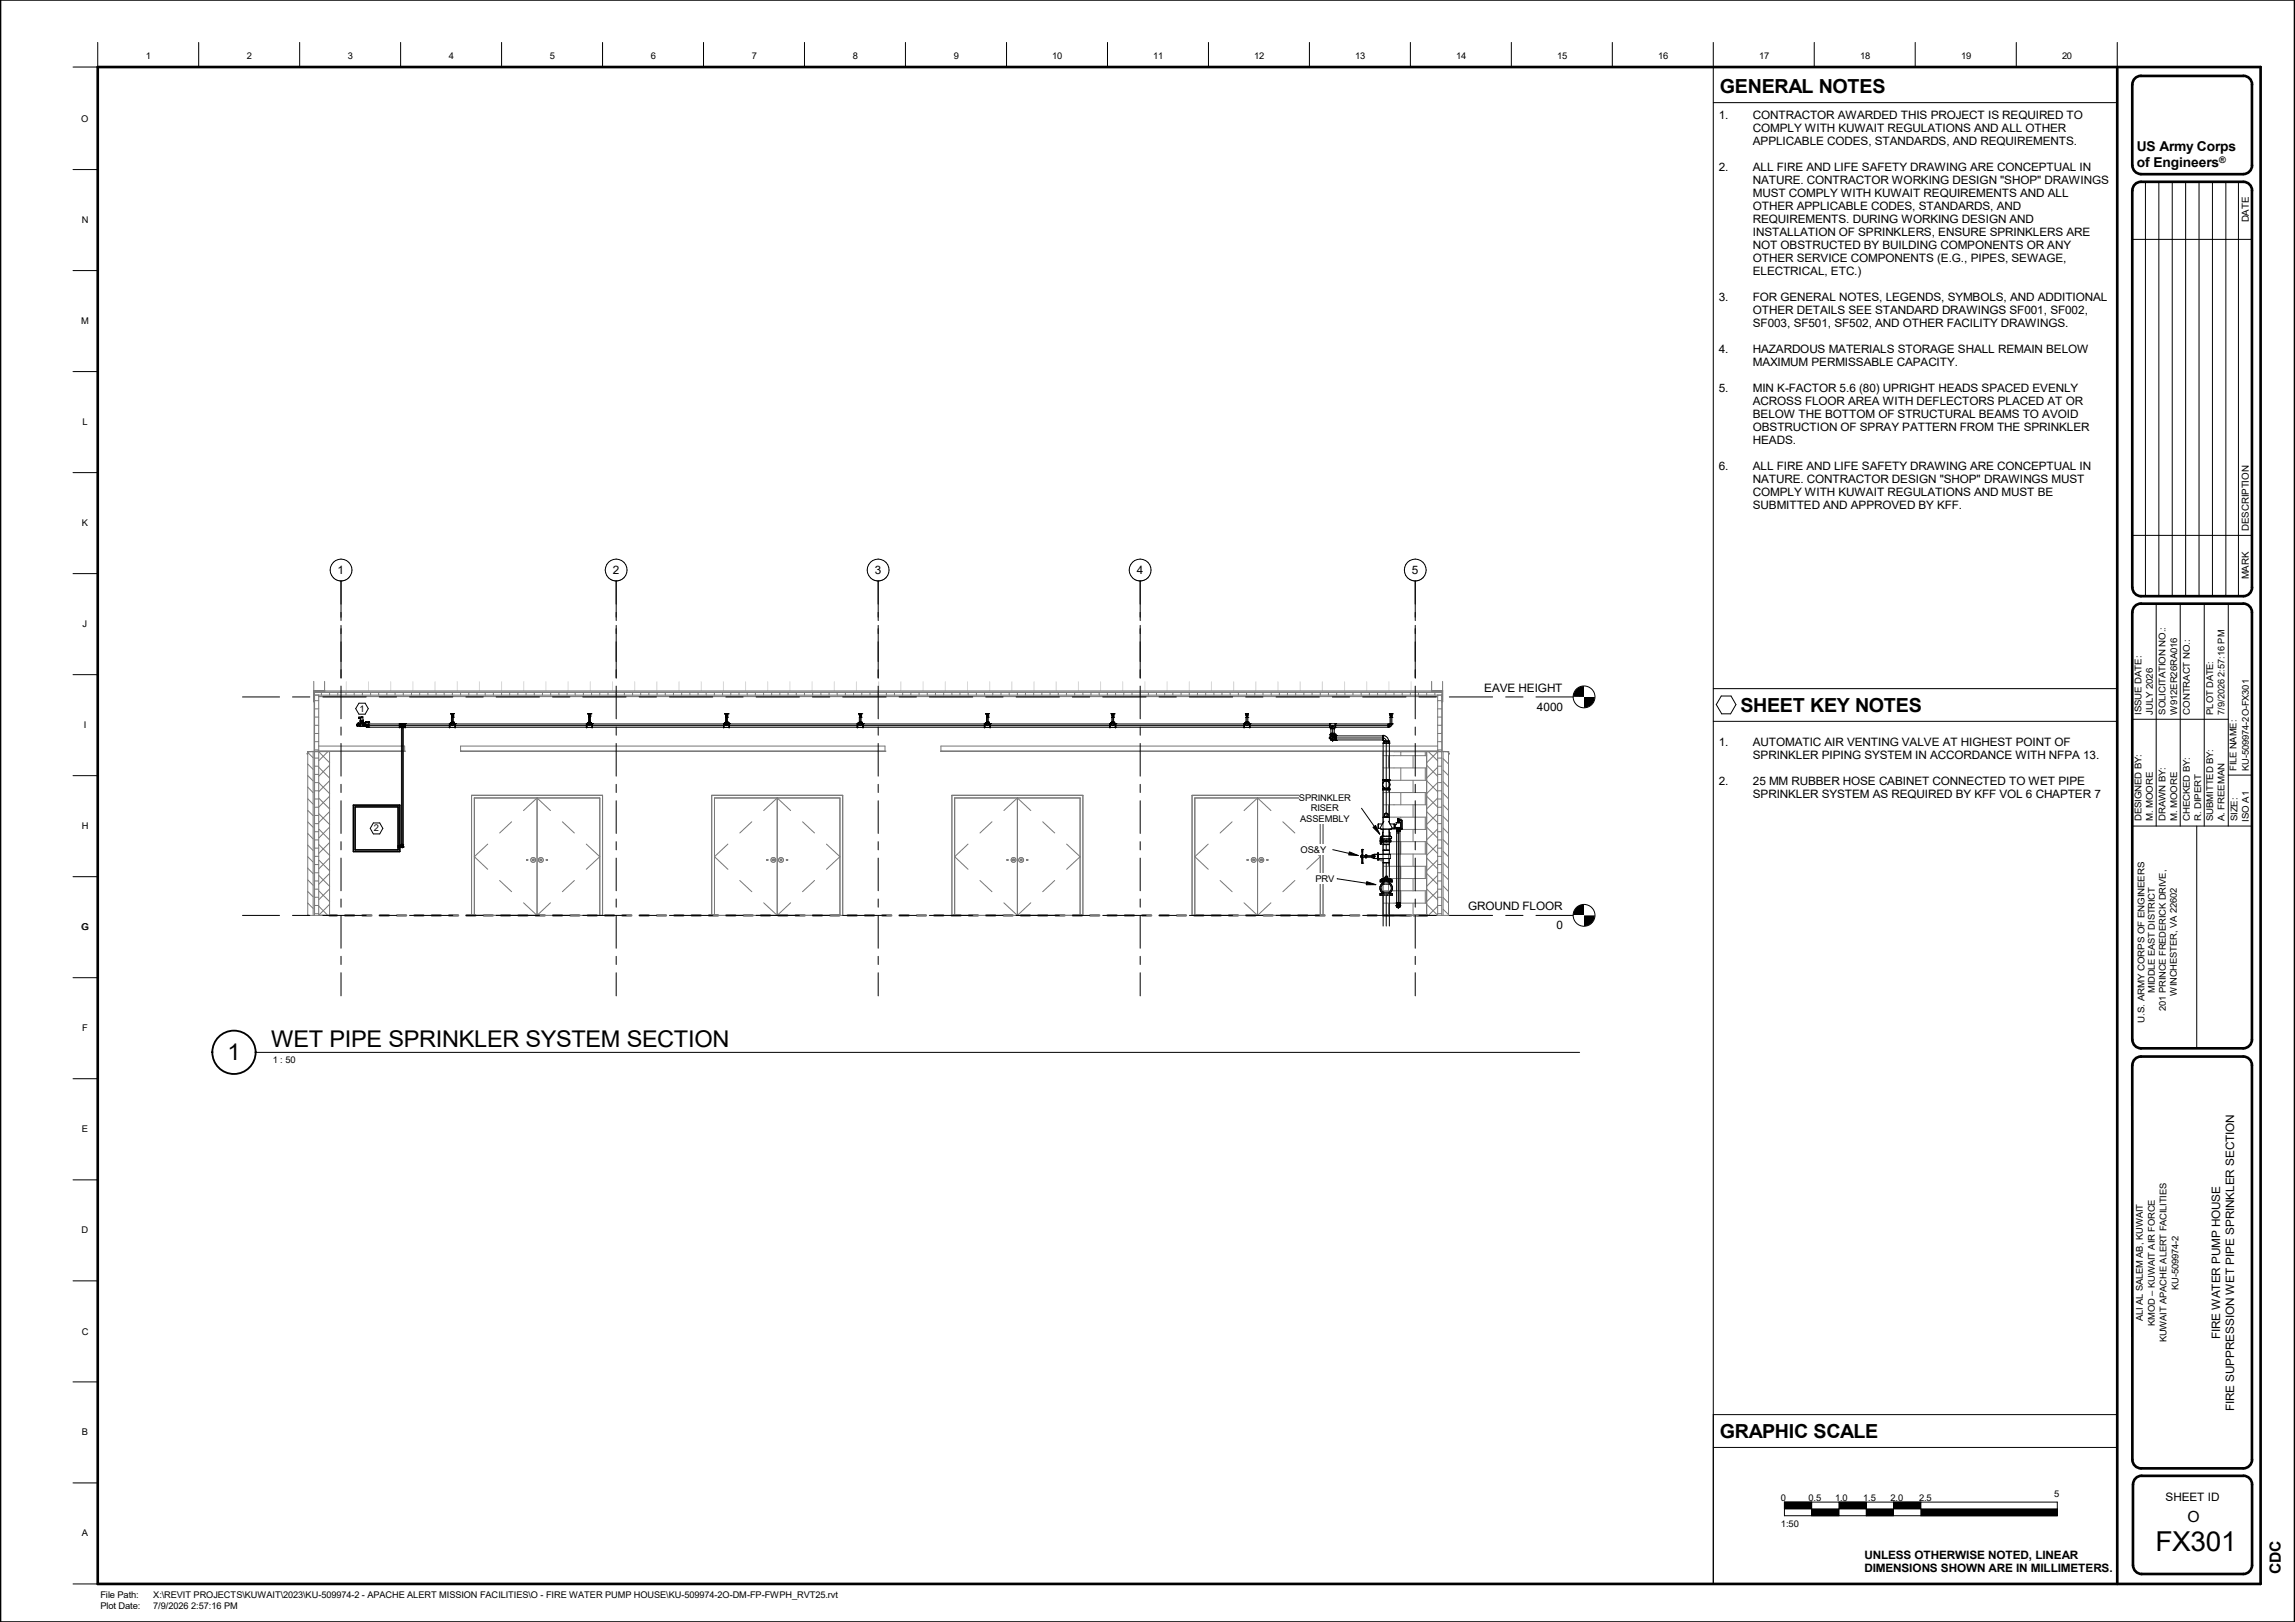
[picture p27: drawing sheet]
<svg xmlns="http://www.w3.org/2000/svg" width="841mm" height="594mm" viewBox="0 0 841 594" stroke-linecap="round" stroke-linejoin="round" font-family="sans-serif">
<defs><g id="words">
<text font-size="10.1" x="789.9" y="567.9">FX301</text>
<g font-size="8.4">
<text x="99.3" y="383.4">WET PIPE SPRINKLER SYSTEM SECTION</text>
<text x="83.4" y="388.2">1</text>
</g>
<g font-size="7.1">
<text x="630.3" y="34.1">GENERAL NOTES</text>
<text x="637.8" y="260.8">SHEET KEY NOTES</text>
<text x="630.3" y="526.7">GRAPHIC SCALE</text>
</g>
<g font-size="5.6">
<text x="801.7" y="557.4">O</text>
<text x="835.8" y="576.7" transform="rotate(-90 835.8 576.7)">CDC</text>
</g>
<g font-size="5">
<text x="783.1" y="55.5">US Army Corps</text>
<text x="783.1" y="61.3">of Engineers</text>
</g>
<g font-size="4.3">
<text x="123.7" y="210.7">1</text>
<text x="224.6" y="210.7">2</text>
<text x="320.6" y="210.7">3</text>
<text x="416.6" y="210.7">4</text>
<text x="517.4" y="210.7">5</text>
<text x="543.9" y="253.4">EAVE HEIGHT</text>
<text x="563.2" y="260.3">4000</text>
<text x="538" y="333.4">GROUND FLOOR</text>
<text x="570.4" y="340.3">0</text>
<text x="813.6" y="490.6" transform="rotate(-90 813.6 490.6)">FIRE WATER PUMP HOUSE</text>
<text x="818.7" y="516.9" transform="rotate(-90 818.7 516.9)">FIRE SUPPRESSION WET PIPE SPRINKLER SECTION</text>
<text x="793.6" y="549.7">SHEET ID</text>
</g>
<g font-size="4.2">
<text x="629.8" y="43.5">1.</text>
<text x="642.3" y="43.5">CONTRACTOR AWARDED THIS PROJECT IS REQUIRED TO</text>
<text x="642.3" y="53">APPLICABLE CODES, STANDARDS, AND REQUIREMENTS.</text>
<text x="642.3" y="48.3">COMPLY WITH KUWAIT REGULATIONS AND ALL OTHER</text>
<text x="629.8" y="62.6">2.</text>
<text x="642.3" y="62.6">ALL FIRE AND LIFE SAFETY DRAWING ARE CONCEPTUAL IN</text>
<text x="642.3" y="67.4">NATURE. CONTRACTOR WORKING DESIGN &quot;SHOP&quot; DRAWINGS</text>
<text x="642.3" y="72.1">MUST COMPLY WITH KUWAIT REQUIREMENTS AND ALL</text>
<text x="642.3" y="76.9">OTHER APPLICABLE CODES, STANDARDS, AND</text>
<text x="642.3" y="81.6">REQUIREMENTS. DURING WORKING DESIGN AND</text>
<text x="642.3" y="86.4">INSTALLATION OF SPRINKLERS, ENSURE SPRINKLERS ARE</text>
<text x="642.3" y="91.1">NOT OBSTRUCTED BY BUILDING COMPONENTS OR ANY</text>
<text x="642.3" y="95.9">OTHER SERVICE COMPONENTS (E.G., PIPES, SEWAGE,</text>
<text x="642.3" y="100.7">ELECTRICAL, ETC.)</text>
<text x="629.8" y="110.2">3.</text>
<text x="642.3" y="110.2">FOR GENERAL NOTES, LEGENDS, SYMBOLS, AND ADDITIONAL</text>
<text x="642.3" y="115">OTHER DETAILS SEE STANDARD DRAWINGS SF001, SF002,</text>
<text x="642.3" y="119.7">SF003, SF501, SF502, AND OTHER FACILITY DRAWINGS.</text>
<text x="629.8" y="129.2">4.</text>
<text x="642.3" y="129.2">HAZARDOUS MATERIALS STORAGE SHALL REMAIN BELOW</text>
<text x="642.3" y="134">MAXIMUM PERMISSABLE CAPACITY.</text>
<text x="629.8" y="143.6">5.</text>
<text x="642.3" y="143.6">MIN K-FACTOR 5.6 (80) UPRIGHT HEADS SPACED EVENLY</text>
<text x="642.3" y="148.3">ACROSS FLOOR AREA WITH DEFLECTORS PLACED AT OR</text>
<text x="642.3" y="153.1">BELOW THE BOTTOM OF STRUCTURAL BEAMS TO AVOID</text>
<text x="642.3" y="157.8">OBSTRUCTION OF SPRAY PATTERN FROM THE SPRINKLER</text>
<text x="642.3" y="162.6">HEADS.</text>
<text x="629.8" y="172.1">6.</text>
<text x="642.3" y="172.1">ALL FIRE AND LIFE SAFETY DRAWING ARE CONCEPTUAL IN</text>
<text x="642.3" y="176.9">NATURE. CONTRACTOR DESIGN &quot;SHOP&quot; DRAWINGS MUST</text>
<text x="642.3" y="181.7">COMPLY WITH KUWAIT REGULATIONS AND MUST BE</text>
<text x="642.3" y="186.4">SUBMITTED AND APPROVED BY KFF.</text>
<text x="629.8" y="273.1">1.</text>
<text x="642.3" y="273.1">AUTOMATIC AIR VENTING VALVE AT HIGHEST POINT OF</text>
<text x="642.3" y="277.8">SPRINKLER PIPING SYSTEM IN ACCORDANCE WITH NFPA 13.</text>
<text x="629.8" y="287.4">2.</text>
<text x="642.3" y="287.4">25 MM RUBBER HOSE CABINET CONNECTED TO WET PIPE</text>
<text x="642.3" y="292.1">SPRINKLER SYSTEM AS REQUIRED BY KFF VOL 6 CHAPTER 7</text>
<text x="683.2" y="570.8">UNLESS OTHERWISE NOTED, LINEAR</text>
<text x="683.2" y="575.8">DIMENSIONS SHOWN ARE IN MILLIMETERS.</text>
</g>
<g font-size="3.5">
<text x="824.1" y="81.4" transform="rotate(-90 824.1 81.4)">DATE</text>
<text x="824.1" y="194.4" transform="rotate(-90 824.1 194.4)">DESCRIPTION</text>
<text x="824.1" y="212.2" transform="rotate(-90 824.1 212.2)">MARK</text>
</g>
<g font-size="3.4">
<text x="53.5" y="21.5">1</text>
<text x="90.5" y="21.5">2</text>
<text x="127.5" y="21.5">3</text>
<text x="164.5" y="21.5">4</text>
<text x="201.5" y="21.5">5</text>
<text x="238.5" y="21.5">6</text>
<text x="275.5" y="21.5">7</text>
<text x="312.5" y="21.5">8</text>
<text x="349.5" y="21.5">9</text>
<text x="385.6" y="21.5">10</text>
<text x="422.6" y="21.5">11</text>
<text x="459.6" y="21.5">12</text>
<text x="496.6" y="21.5">13</text>
<text x="533.7" y="21.5">14</text>
<text x="570.7" y="21.5">15</text>
<text x="607.7" y="21.5">16</text>
<text x="644.7" y="21.5">17</text>
<text x="681.6" y="21.5">18</text>
<text x="718.6" y="21.5">19</text>
<text x="755.6" y="21.5">20</text>
<text x="29.8" y="44.6">O</text>
<text x="29.9" y="81.6">N</text>
<text x="29.8" y="118.6">M</text>
<text x="30.2" y="155.6">L</text>
<text x="30" y="192.6">K</text>
<text x="30.3" y="229.6">J</text>
<text x="131.7" y="260.7">1</text>
<text x="784.8" y="261.7" transform="rotate(-90 784.8 261.7)">ISSUE DATE:</text>
<text x="788.9" y="261.7" transform="rotate(-90 788.9 261.7)">JULY 2026</text>
<text x="793.6" y="261.7" transform="rotate(-90 793.6 261.7)">SOLICITATION NO.:</text>
<text x="797.8" y="261.7" transform="rotate(-90 797.8 261.7)">W912ER26RA016</text>
<text x="802.4" y="261.7" transform="rotate(-90 802.4 261.7)">CONTRACT NO.:</text>
<text x="811.1" y="261.7" transform="rotate(-90 811.1 261.7)">PLOT DATE:</text>
<text x="815.2" y="261.7" transform="rotate(-90 815.2 261.7)">7/9/2026 2:57:16 PM</text>
<text x="30.7" y="266.6">I</text>
<text x="819.6" y="282.3" transform="rotate(-90 819.6 282.3)">FILE NAME:</text>
<text x="824.1" y="282.3" transform="rotate(-90 824.1 282.3)">KU-509974-2O-FX301</text>
<text x="476" y="293.3">SPRINKLER</text>
<text x="480.4" y="297.2">RISER</text>
<text x="29.9" y="303.6">H</text>
<text x="137" y="304.5">2</text>
<text x="476.5" y="301">ASSEMBLY</text>
<text x="784.8" y="300.8" transform="rotate(-90 784.8 300.8)">DESIGNED BY:</text>
<text x="788.9" y="300.8" transform="rotate(-90 788.9 300.8)">M. MOORE</text>
<text x="793.6" y="300.8" transform="rotate(-90 793.6 300.8)">DRAWN BY:</text>
<text x="797.8" y="300.8" transform="rotate(-90 797.8 300.8)">M. MOORE</text>
<text x="802.4" y="300.8" transform="rotate(-90 802.4 300.8)">CHECKED BY:</text>
<text x="806.6" y="300.8" transform="rotate(-90 806.6 300.8)">R. DIPERT</text>
<text x="811.1" y="300.8" transform="rotate(-90 811.1 300.8)">SUBMITTED BY:</text>
<text x="815.2" y="300.8" transform="rotate(-90 815.2 300.8)">A. FREEMAN</text>
<text x="820" y="300.8" transform="rotate(-90 820 300.8)">SIZE:</text>
<text x="824.1" y="300.9" transform="rotate(-90 824.1 300.9)">ISO A1</text>
<text x="476.6" y="312.3">OS&amp;Y</text>
<text x="482" y="323">PRV</text>
<text x="29.8" y="340.6">G</text>
<text x="789.7" y="363.8" transform="rotate(-90 789.7 363.8)">MIDDLE EAST DISTRICT</text>
<text x="797.7" y="364.6" transform="rotate(-90 797.7 364.6)">WINCHESTER, VA 22602</text>
<text x="793.7" y="370.2" transform="rotate(-90 793.7 370.2)">201 PRINCE FREDERICK DRIVE,</text>
<text x="30.1" y="377.6">F</text>
<text x="785.8" y="374.5" transform="rotate(-90 785.8 374.5)">U.S. ARMY CORPS OF ENGINEERS</text>
<text x="99.9" y="389.3">1 : 50</text>
<text x="30" y="414.7">E</text>
<text x="29.9" y="451.7">D</text>
<text x="798.3" y="472.5" transform="rotate(-90 798.3 472.5)">KU-509974-2</text>
<text x="785.2" y="483.9" transform="rotate(-90 785.2 483.9)">ALI AL SALEM AB, KUWAIT</text>
<text x="789.7" y="485.6" transform="rotate(-90 789.7 485.6)">KMOD – KUWAIT AIR FORCE</text>
<text x="29.9" y="488.8">C</text>
<text x="794" y="491.7" transform="rotate(-90 794 491.7)">KUWAIT APACHE ALERT FACILITIES</text>
<text x="30" y="525.7">B</text>
<text x="652.7" y="549.7">0</text>
<text x="662.8" y="549.7">0.5</text>
<text x="672.5" y="549.7">1.0</text>
<text x="682.8" y="549.7">1.5</text>
<text x="692.8" y="549.7">2.0</text>
<text x="703.2" y="549.7">2.5</text>
<text x="752.8" y="548.4">5</text>
<text x="30" y="562.7">A</text>
<text x="652.7" y="559.2">1:50</text>
<text x="36.8" y="585.4">File Path:</text>
<text x="56.1" y="585.4">X:\REVIT PROJECTS\KUWAIT\2023\KU-509974-2 - APACHE ALERT MISSION FACILITIES\O - FIRE WATER PUMP HOUSE\KU-509974-2O-DM-FP-FWPH_RVT25.rvt</text>
<text x="36.8" y="589.5">Plot Date:</text>
<text x="56.1" y="589.5">7/9/2026 2:57:16 PM</text>
</g>
<text font-size="3.3" x="813.3" y="59.8">®</text>
</g></defs>
<path d="M511.8 331.1h.9v1.2h-.9zM576.5 331.3h4v4h-4zM580.5 335.3h4v4h-4z" fill="#000"/>
<g fill="none" stroke="#777" stroke-width=".37">
<path d="M115 249.6v3.4M115.1 253.6h413.4M115.3 256.6h1.5M115.3 259.6h1.5M115.3 254.6v80.7M116.8 254.6v80.7M117.8 253.6v1M119 249.6v3.4M120.8 253.6v1M123.8 253.6v1M126.8 253.6v1M129.8 253.6v1"/>
<path d="M132.8 253.6v1M135.8 253.6v1M138.8 253.6v1M141.8 253.6v1M144.8 253.6v1M147.8 253.6v1M150.8 253.6v1M153.8 253.6v1M156.8 253.6v1M159.8 253.6v1M162.8 253.6v1M165.8 253.6v1"/>
<path d="M168.8 253.6v1M171.8 253.6v1M174.8 253.6v1M177.8 253.6v1M180.8 253.6v1M183.8 253.6v1M186.8 253.6v1M189.8 253.6v1M192.8 253.6v1M195.8 253.6v1M198.8 253.6v1M201.8 253.6v1"/>
<path d="M204.8 253.6v1M207.8 253.6v1M210.8 253.6v1M213.8 253.6v1M216.8 253.6v1M219.8 253.6v1M222.8 253.6v1M225.8 253.6v1M228.8 253.6v1M231.8 253.6v1M234.8 253.6v1M237.8 253.6v1"/>
<path d="M240.8 253.6v1M243.8 253.6v1M246.8 253.6v1M249.8 253.6v1M252.8 253.6v1M255.8 253.6v1M258.8 253.6v1M261.8 253.6v1M264.8 253.6v1M267.8 253.6v1M270.8 253.6v1M273.8 253.6v1"/>
<path d="M276.8 253.6v1M279.8 253.6v1M282.8 253.6v1M285.8 253.6v1M288.8 253.6v1M291.8 253.6v1M294.8 253.6v1M297.8 253.6v1M300.8 253.6v1M303.8 253.6v1M306.8 253.6v1M309.8 253.6v1"/>
<path d="M312.8 253.6v1M315.8 253.6v1M318.8 253.6v1M321.8 253.6v1M324.8 253.6v1M327.8 253.6v1M330.8 253.6v1M333.8 253.6v1M336.8 253.6v1M339.8 253.6v1M342.8 253.6v1M345.8 253.6v1"/>
<path d="M348.8 253.6v1M351.8 253.6v1M354.8 253.6v1M357.8 253.6v1M360.8 253.6v1M363.8 253.6v1M366.8 253.6v1M369.8 253.6v1M372.8 253.6v1M375.8 253.6v1M378.8 253.6v1M381.8 253.6v1"/>
<path d="M384.8 253.6v1M387.8 253.6v1M390.8 253.6v1M393.8 253.6v1M396.8 253.6v1M399.8 253.6v1M402.8 253.6v1M405.8 253.6v1M408.8 253.6v1M411.8 253.6v1M414.8 253.6v1M417.8 253.6v1"/>
<path d="M420.8 253.6v1M423.8 253.6v1M426.8 253.6v1M429.8 253.6v1M432.8 253.6v1M435.8 253.6v1M438.8 253.6v1M441.8 253.6v1M444.8 253.6v1M447.8 253.6v1M450.8 253.6v1M453.8 253.6v1"/>
<path d="M456.8 253.6v1M459.8 253.6v1M462.8 253.6v1M465.8 253.6v1M468.8 253.6v1M471.8 253.6v1M474.8 253.6v1M477.8 253.6v1M480.8 253.6v1M483.8 253.6v1M486.8 253.6v1M489.8 253.6v1"/>
<path d="M492.8 253.6v1M495.8 253.6v1M498.8 253.6v1M501.8 253.6v1M504.8 253.6v1M507.8 253.6v1M510.8 253.6v1M513.8 253.6v1M516.8 253.6v1M519.8 253.6v1M522.8 253.6v1M524.6 249.6v3.4"/>
<path d="M525.8 253.6v1M526.8 256.6h1.5M526.8 259.6h1.5M526.8 254.6v80.7M528.3 254.6v80.7M528.7 249.6v3.4M112.7 275.9h.1M112.7 275.8l-.1 .4zM112.8 275.6l2 2M112.8 279.8l2 2M112.8 275.3h8v60h-8zM114.8 275.3v60"/>
<path d="M115.1 275.3v-20.7h413.4v20.7M115.3 277.7h1.5M115.3 262.6h1.5M115.3 265.6h1.5M115.3 268.6h1.5M115.3 271.7h1.5M115.3 274.7h1.5M116.6 275.1h31.7M116.6 275.1v.1M116.6 275.1l-3.9 .2M116.6 275.2l-3.8 .1M116.8 275.3l4 4.1"/>
<path d="M116.8 273.3h31.5v1.9h-31.7M120.1 275.3l-3.3 3.3M148.3 275.1h.1M168.8 275.1h.1M168.8 273.3h155.5v1.9h-155.5zM168.8 275.1h155.5M324.3 275.1h.1M344.8 275.1h.1M344.8 275.1h182.2M506.8 276.8h16M506.8 275.3h24v60h-24zM508.8 276.8v4.5"/>
<path d="M513.3 275.3v1.5M517.8 276.8v4.5M522.3 275.3v1.5M522.8 275.3v60M523.5 275.3l3.3 3.3M526.8 277.7h1.5M526.8 275.3l-4 4.1M526.8 262.6h1.5M526.8 265.6h1.5M526.8 268.6h1.5M526.8 271.7h1.5M526.8 274.7h1.5"/>
<path d="M526.8 273.3h-182v1.9h182.2M527 275.1v.1M527 275.2l3.8 .1M527 275.1l3.9 .2 .2 .8-.3-.2M528.8 277.8l2 2M528.8 275.3v60M530.5 275.3l.3 .3M530.8 275.8l.2 .3-.1-.2M530.8 275.9h.1M112.8 284.1l2 1.9M112.8 288.3l2 2M112.8 292.6l2 2"/>
<path d="M112.8 296.8l2 2M115.3 280.6h1.5M115.3 283.6h1.5M115.3 286.6h1.5l4 4.1M115.3 289.6h1.5M115.3 292.7h1.5M115.3 298.7h1.5M116.8 281l4 4M116.8 292.3l4 4M116.8 298l4 4M120.8 291.6l-4 4.1h-1.5M120.8 280.3l-4 4"/>
<path d="M120.8 286l-4 4M120.8 297.3l-4 4M172.8 291.3h48v44h-48zM196.8 292.3l4.9 4.6M196.8 292.3l-4.9 4.6M196.8 292.3v43M260.8 291.3h48v44h-48zM284.8 292.3l-4.9 4.6M284.8 292.3l4.9 4.6M284.8 292.3v43M348.8 291.3h48v44h-48zM372.8 292.3v43"/>
<path d="M372.8 292.3l-4.9 4.6M372.8 292.3l4.9 4.6M436.8 291.3h48v44h-48zM460.8 292.3l-4.9 4.6M460.8 292.3l5 4.6M460.8 292.3v43M506.8 281.3h16M506.8 285.8h16M506.8 290.3h16M506.8 294.8h16M506.8 299.3h16M508.8 285.8v4.5"/>
<path d="M508.8 294.8v4.5M513.3 281.3v4.5M513.3 290.3v4.5M513.3 299.3v4.5M517.8 285.8v4.5M517.8 294.8v4.5M522.3 281.3v4.5M522.3 290.3v4.5M522.3 299.3v4.5M522.8 291.6l4 4.1h1.5M522.8 297.3l4 4M522.8 280.3l4 4"/>
<path d="M522.8 286l4 4M526.8 280.6h1.5M526.8 283.6h1.5M526.8 289.6h1.5M526.8 292.7h1.5M526.8 298.7h1.5M526.8 298l-4 4M526.8 292.3l-4 4M526.8 281l-4 4M528.3 286.6h-1.5l-4 4.1M528.8 299l2 2M528.8 294.8l2 2"/>
<path d="M528.8 290.5l2 2.1M528.8 286.3l2 2M528.8 282.1l2 2M112.8 301l2 2M112.8 305.3l2 2M112.8 309.5l2 2M112.8 313.8l2 2M112.8 318l2 2M115.3 301.7h1.5M115.3 304.6h1.5M115.3 307.6h1.5M115.3 310.6h1.5"/>
<path d="M115.3 313.6h1.5M115.3 316.7h1.5M115.3 319.7h1.5M116.8 303.6l4 4M116.8 309.3l4 4M116.8 315l4 3.9M120.8 302.9l-4 4.1M120.8 308.6l-4 4M120.8 314.2l-4 4.1M120.8 319.9l-4 4M178.7 309.2l-4.9 4.6 4.9 4.6M187.5 301l-4.4 4.1"/>
<path d="M193.1 314.8h.3v.3h-.3M193.1 314.8v.3M195.2 315.1l.2 .1M195.2 315.1l.1 .1M195.4 314.7l-.2 .4M195.4 314.7l.2 .1M195.5 314.7l-.3 .1 .3 .4M195.5 314.7l.1 .1M195.6 314.8l-.2 .4M195.6 314.8v.1M195.6 315v.1M195.6 315.1l-.1 .1"/>
<path d="M198 314.8v.3M198 315.1l.2 .1M198 315.1l.1 .1M198.1 314.7l-.1 .1M198.1 315.2h.1M198.1 314.7h.2M198.2 314.7l.2 .1M198.2 314.7l-.2 .1M198.3 314.7l.1 .2M198.4 314.8v.3M198.4 315.1l-.2 .1M198.4 315.1l-.1 .1"/>
<path d="M198.4 315v.1M200.4 314.8h-.2v.3h.2M200.4 314.8v.3M200.4 314.8h.3l-.3 .3M206.1 301l4.4 4.1M214.8 309.2l5 4.6-5 4.6M266.7 309.2l-4.9 4.6 4.9 4.6M275.5 301l-4.4 4.1M281.1 314.8h.3v.3h-.3M281.1 314.8v.3M281.1 314.8h-.2l.2 .3M283.2 314.8v.3"/>
<path d="M283.2 315.1l.3 .1M283.2 315.1l.2 .1M283.2 314.8h.1M283.4 314.7l.2 .1M283.4 314.7l-.2 .1M283.5 314.7l-.2 .1M283.5 314.7l.1 .2M283.6 314.8v.3M283.6 315.1l-.2 .1M283.6 315v.1M283.6 315.1l-.1 .1M286 315.1h.4"/>
<path d="M286 315.1l.1 .1M286.3 314.7l-.3 .1 .3 .4M286.3 314.7l.1 .1M286.4 314.8h-.4v.3M286.4 314.8v.3M286.4 315.1l-.1 .1M286.4 314.8v.1M286.4 315v.1M288.5 314.8h-.3v.3h.3M288.5 314.8v.3M288.5 314.8h.2l-.2 .3M294.1 301l4.4 4.1"/>
<path d="M302.9 309.2l4.9 4.6-4.9 4.6M354.8 309.2l-5 4.6 5 4.6M363.5 301l-4.4 4.1M369.1 314.8h.3v.3h-.3M369.1 314.8v.3M369.1 314.8h-.2l.2 .3M371.2 314.8l.3 .4M371.2 314.8h.4M371.2 314.8v.3M371.2 315.1h.4M371.2 315.1l.1 .1M371.5 314.7l-.3 .1"/>
<path d="M371.6 314.7v.2M371.6 314.8v.3M371.6 315v.1M371.6 315.1v.1M374 314.8l.3 .4M374 314.8v.3M374 315.1l.2 .1M374 315.1l.1 .1M374 314.8h.1M374.2 314.7l.2 .1M374.2 314.7l-.2 .1M374.3 314.7l-.3 .1"/>
<path d="M374.4 314.7v.1M374.4 314.8l-.2 .4M374.4 315.1l-.1 .1M374.4 314.8v.1M374.4 315v.1M376.5 314.8h-.3v.3h.3M376.5 314.8v.3M376.5 314.8h.2l-.2 .3M382.1 301l4.4 4.1M390.9 309.2l4.9 4.6-4.9 4.6M442.8 309.2l-4.9 4.6 4.9 4.6M451.5 301l-4.4 4.1"/>
<path d="M457.2 314.8h.3v.3h-.3M457.2 314.8v.3M457.2 314.8h-.3l.3 .3M459.2 314.8v.3l.3 .1M459.2 314.8v.3M459.2 315.1l.2 .1M459.2 315.1l.1 .1M459.4 314.7l.2 .1M459.4 314.7l-.2 .1M459.5 314.7l-.2 .1M459.5 314.7l.2 .1M459.6 314.8l-.2 .4"/>
<path d="M459.7 314.8v.1M459.7 315v.1M459.7 315.1l-.1 .1M462 314.8v.3M462 315.1l.2 .1M462.2 315.2h.1M462.2 314.7h.1M462.2 314.7l.2 .1M462.2 314.7l-.2 .1M462.4 314.7v.2M462.4 315.1l-.2 .1M462.4 314.8v.3"/>
<path d="M462.4 315.1v.1M462.4 315v.1M464.5 314.8h-.3v.3h.3M464.5 314.8v.3M464.5 314.8h.2l-.2 .3M470.1 301l4.4 4.1M478.9 309.2l4.9 4.6-4.9 4.6M506.1 315.2h.1M506.1 314.7h.1M506.1 315.2h.7M506.1 314.7h.7M506.1 314.7v.5"/>
<path d="M506.8 303.8h16M506.8 308.3h16M506.8 312.8h16M506.8 317.3h16M508.8 303.8v4.5M508.8 312.8v4.5M513.3 308.3v4.5M513.3 317.3v4.5M517.8 303.8v4.5M517.8 312.8v4.5M522.3 308.3v4.5M522.3 317.3v4.5"/>
<path d="M522.8 314.2l4 4.1M522.8 319.9l4 4M522.8 308.6l4 4M522.8 302.9l4 4.1M526.8 301.7h1.5M526.8 304.6h1.5M526.8 307.6h1.5M526.8 310.6h1.5M526.8 313.6h1.5M526.8 316.7h1.5M526.8 319.7h1.5M526.8 315l-4 3.9"/>
<path d="M526.8 309.3l-4 4M526.8 303.6l-4 4M528.8 316l2 2M528.8 311.8l2 2M528.8 307.5l2 2M528.8 303.3l2 2M112.8 322.2l2 2.1M112.8 326.5l2 2M112.8 330.8l2 1.9M112.8 335l.3 .3M115.3 322.7h1.5M115.3 325.7h1.5"/>
<path d="M115.3 328.6h1.5M115.3 331.6h1.5M115.3 334.6h1.5M116.8 320.6l4 4M116.8 326.3l4 3.9M116.8 331.9l3.3 3.4M120.8 325.6l-4 4M120.8 331.2l-4 4M173.8 335.3v-43h46v43M183.1 322.5l4.4 4.1M191.9 330.7l4.9 4.6M201.7 330.7l-4.9 4.6"/>
<path d="M210.5 322.5l-4.4 4.1M261.8 335.3v-43h46v43M271.1 322.5l4.4 4.1M279.9 330.7l4.9 4.6M289.7 330.7l-4.9 4.6M298.5 322.5l-4.4 4.1M349.8 335.3v-43h46v43M359.1 322.5l4.4 4.1M367.9 330.7l4.9 4.6M377.7 330.7l-4.9 4.6M386.5 322.5l-4.4 4.1M437.9 335.3v-43h45.9v43"/>
<path d="M447.1 322.5l4.4 4.1M455.9 330.7l4.9 4.6M465.8 330.7l-5 4.6M474.5 322.5l-4.4 4.1M506.8 321.8h16M506.8 326.3h16M506.8 330.8h16M508.8 321.8v4.5M508.8 330.8v4.5M513.3 326.3v4.5M517.8 321.8v4.5M517.8 330.8v4.5"/>
<path d="M522.3 326.3v4.5M522.8 331.2l4 4M522.8 325.6l4 4M526.8 322.7h1.5M526.8 325.7h1.5M526.8 328.6h1.5M526.8 331.6h1.5M526.8 334.6h1.5M526.8 331.9l-3.3 3.4M526.8 326.3l-4 3.9M526.8 320.6l-4 4M528.8 333l2 2"/>
<path d="M528.8 328.7l2 2.1M528.8 324.5l2 2M528.8 320.3l2 1.9"/>
<circle cx="195.4" cy="315" r=".89"/>
<circle cx="198.2" cy="314.9" r=".9"/>
<circle cx="283.4" cy="315" r=".89"/>
<circle cx="286.2" cy="315" r=".88"/>
<circle cx="371.4" cy="315" r=".89"/>
<circle cx="374.2" cy="315" r=".89"/>
<circle cx="459.4" cy="315" r=".89"/>
<circle cx="462.2" cy="315" r=".88"/>
</g>
<g fill="none" stroke="#d7d7d7" stroke-width=".37">
<path d="M126.9 249.7v3.4M135 249.7v3.4M143.2 249.7v3.4M151.3 249.7v3.4M159.4 249.7v3.4M167.6 249.7v3.4M175.7 249.7v3.4M183.8 249.7v3.4M191.9 249.7v3.4M200.1 249.7v3.4M208.2 249.7v3.4M216.3 249.7v3.4"/>
<path d="M224.5 249.7v3.4M232.6 249.7v3.4M240.7 249.7v3.4M248.8 249.7v3.4M257 249.7v3.4M265.1 249.7v3.4M273.2 249.7v3.4M281.3 249.7v3.4M289.5 249.7v3.4M297.6 249.7v3.4M305.7 249.7v3.4M313.9 249.7v3.4"/>
<path d="M322 249.7v3.4M330.1 249.7v3.4M338.3 249.7v3.4M346.4 249.7v3.4M354.5 249.7v3.4M362.7 249.7v3.4M370.8 249.7v3.4M378.9 249.7v3.4M387.1 249.7v3.4M395.2 249.7v3.4M403.3 249.7v3.4M411.4 249.7v3.4"/>
<path d="M419.6 249.7v3.4M427.7 249.7v3.4M435.8 249.7v3.4M443.9 249.7v3.4M452.1 249.7v3.4M460.2 249.7v3.4M468.3 249.7v3.4M476.5 249.7v3.4M484.6 249.7v3.4M492.7 249.7v3.4M500.8 249.7v3.4M509 249.7v3.4"/>
<path d="M517.1 249.7v3.4"/>
</g>
<path d="M116.8 255.1h410M119 253.1l-4-.1v4l.1-3.9h413.4l.2 3.9v-4l-4.1 .1" fill="none" stroke="#777" stroke-width=".47"/>
<g fill="none" stroke="#777" stroke-width=".97">
<path d="M120.8 335.3h2.6M126.5 335.3h3.2M132.9 335.3h3.2M139.2 335.3h3.2M145.6 335.3h3.2M151.9 335.3h3.2M158.3 335.3h3.2M164.6 335.3h3.2M171 335.3h3.2M177.3 335.3h3.2M183.7 335.3h3.2M190 335.3h3.2"/>
<path d="M196.4 335.3h3.2M202.7 335.3h3.2M209.1 335.3h3.2M215.4 335.3h3.2M221.8 335.3h3.2M228.1 335.3h3.2M234.5 335.3h3.2M240.8 335.3h3.2M247.2 335.3h3.2M253.5 335.3h3.2M259.9 335.3h3.2M266.2 335.3h3.2"/>
<path d="M272.6 335.3h3.2M278.9 335.3h3.2M285.3 335.3h3.2M291.6 335.3h3.2M298 335.3h3.2M304.3 335.3h3.2M310.7 335.3h3.2M317 335.3h3.2M323.4 335.3h3.2M329.7 335.3h3.2M336.1 335.3h3.2M342.4 335.3h3.2"/>
<path d="M348.8 335.3h3.2M355.1 335.3h3.2M361.5 335.3h3.2M367.8 335.3h3.2M374.2 335.3h3.2M380.5 335.3h3.2M386.9 335.3h3.2M393.2 335.3h3.2M399.6 335.3h3.2M405.9 335.3h3.2M412.3 335.3h3.2M418.6 335.3h3.2"/>
<path d="M425 335.3h3.2M431.4 335.3h3.2M437.7 335.3h3.2M444.1 335.3h3.2M450.4 335.3h3.2M456.8 335.3h3.2M463.1 335.3h3.2M469.5 335.3h3.2M475.8 335.3h3.2M482.2 335.3h3.2M488.5 335.3h3.2M494.9 335.3h3.2"/>
<path d="M501.2 335.3h3.2M506.8 335.3h10.3M518.1 335.3h4.7"/>
</g>
<g fill="none" stroke="#000" stroke-width=".37">
<path d="M130.9 265.3h.1M130.9 265.9h.1M130.9 265.5v.1M130.9 265.3v.6M130.9 265.2v.1M130.9 265.2l.1 .7M130.9 265.2v.7M131 265.9h.1M131 265.8l.1 .1M131.1 265h.1M131.1 265.2h.1M131.1 265.2h.6"/>
<path d="M131.1 265v.2M131.1 265.3h.7M131.1 265.9h.7M131.1 265.3h-.1M131.1 265.3v.6M131.3 264.8l.2 .2zM131.4 265.2v.1M131.4 265.2v.7M131.5 265h.2M131.6 262.7h.1M131.6 263.2h.1M131.6 262.7h.4"/>
<path d="M131.6 262.7v.5M131.6 263.1h.6M131.7 265h.1M131.7 265.2h.1M131.7 265v.2M131.8 265.9h.1M131.8 265h.4v1.1h-.4zM132 264.1v.4M132 264.5l.3 .1M132 264.1h1.2M132 264.5h1.2M132 263.8v.2"/>
<path d="M132 264v.1M132 263.8h1.1M132.1 263.6l-.1 .2M132.1 263.1v.5M132.2 265.1h.1M132.2 266h.1M132.2 265.1h.2M132.2 266h1.2M132.2 263.1h.1M132.2 263.1l-.1 .5M132.3 264.8h.6h-.6M132.3 264.6v.5"/>
<path d="M132.3 264.6h.6M132.3 262.6v.1M132.4 262.6h.1M132.4 264.8v.1M132.8 262.6h.1M132.8 262.6l.3 1.2M132.8 262.6l-.8 .1v.5h.2M132.9 264.6l-.1 .5M133 265h.1M133 264.8v1.2M133 265.1v.9M133.1 264.8h.1"/>
<path d="M133.1 264.8v.3M133.1 264.9h.1M133.1 263.8v.3M133.1 264.9h.4M133.2 264.7h.1M133.2 264.7h.3v.4M133.2 264.9l.2-.3-.1 .3M133.2 265.1h-.4M133.2 264.1v.4M133.2 264.5l-.3 .1M133.4 265.1h.1M133.4 265.1l.7 .1v.7h-.4"/>
<path d="M133.5 264.8h.1M133.6 264.8h-.6M133.6 265.1h.1M133.6 266h.1M133.6 265.1v.9M133.7 265.1v.9h-.3v-.9M134 264.5h.1M134 264.5h1.1M134 264.5l-.4 .3M134.1 265.8h.1M134.1 264.5l-.5 .3M134.1 265.3h.4"/>
<path d="M134.2 266.3h.1M134.2 265.3h.1M134.2 266.3h.7M134.2 265.3v1M134.5 266.3h.1M134.9 265.2v1.1l11.4 .1M135.1 264.5h.1M135.1 266.4h.1M135.1 265.2h.1M135.1 265.2h11.2M135.1 265.2l-.6 .1v1M135.1 265.2v1.2"/>
<path d="M146.3 265h.1M146.3 265v1.5h.3v-1.5M146.3 265h.3M146.6 265h.1M146.6 266.4h.6M146.6 265.1h.6M146.9 265.3a.75 .75 0 0 1 1.1 0 .75 .75 0 0 1 0 1M147 266.1h.1M147 266.4h.9M147.1 265.9h.1M147.1 266.4h.1M147.1 265.7l-.1 .8 .9-.1"/>
<path d="M147.1 265.1l-.4 .7 .6 .7M147.1 265.7v.2M147.1 265.6l.5-.3 .3 .4M147.1 266.5v42.8M147.1 265.6v.1M147.2 265.5l-.1 .1M147.4 266.5h.1M147.4 265.4l-.3 .4 .3 .3M147.4 265.4l.3 .2M147.4 265.3v45.2M147.4 265.4l.4 .3M147.4 265.4l-.2 .1"/>
<path d="M147.5 266.5h-.1M147.6 265.5l-.3 .4 .1 .2M147.7 265.6l.1 .2M147.7 265.6h-.4v.4l.4-.2M147.7 266.4h.7M147.7 265.1h.7M147.8 265.8l-.4 .3M147.8 266.5v42.8M147.8 265.9h.1M147.8 265.7v.7M147.9 265.7v.1M147.9 265.9l-.1 .1"/>
<path d="M147.9 265.8v.1M148 266.3l-.3 .2M148 265.8l-.4 .5-.5-.2M148 265.8l-.4-.5h-.3l-.3 .8M148.4 265h.1M148.4 265v1.5h.2v-1.5M148.4 265h.2M148.6 265h.1M148.6 265.2h16.1M148.6 266.4h16.1M164.7 265h.1M164.7 265v1.5h.2v-1.5"/>
<path d="M164.7 265h.2M164.9 265h.1M164.9 266.4h1.8M164.9 265.1h.2M165.1 264.7h.1M165.1 264.9h.1M165.1 264.7h1.4v.2h-1.4M165.1 264.7v.4M165.1 265.1l.7 .7M165.2 261.5h.1M165.2 261.4h1.1M165.2 261.4v.1"/>
<path d="M165.4 261.4h-.2M165.4 262l.7 .2zM165.4 262.8h.7M165.4 264.4h.7M165.4 262.8v1.6M165.5 264.4h.1M165.5 262.8h.1M165.5 264.4l-.2 .3M165.6 262.3h.1M165.6 262.3h.4M165.6 261.5v1.1M165.7 262.2l-.1 .1"/>
<path d="M165.8 262.6v3.2M165.9 262.3h.1M165.9 261.4h.1M165.9 262l.1 .3M166 262.3h.1M166 261.5v.5M166 262.2v.4M166 262.6l-.5 .2M166 262.6l.1 .2M166.1 264.4l.2 .3M166.1 264.4h.1M166.1 262.8h.1"/>
<path d="M166.1 262.8v1.6M166.2 261.4h.1M166.3 261.4l-1.1 .1M166.5 265.1h.2M166.5 264.9v.2M166.5 265.1l-.7 .7M166.7 265h.1M166.7 265v1.5h.2v-1.5M166.7 265h.2M166.9 265h.1M166.9 265.2h48M166.9 266.4h48"/>
<path d="M214.9 265h.1M214.9 265v1.5h.2v-1.5M214.9 265h.2M215.1 265h.1M215.1 266.4h1.8M215.1 265.1h.2M215.3 264.7h1.4v.2h-1.4zM215.3 264.9v.2M215.3 265.1l.7 .7M215.4 261.5h1.2M215.5 261.4h1.1M215.5 261.4l-.1 .1"/>
<path d="M215.5 261.5h.1M215.6 261.4h-.1M215.7 264.4h.1M215.7 262.8h.1M215.7 262l.6 .2zM215.7 262.8h.7v1.6h-.7M215.7 262.8v1.6M215.7 264.4l-.2 .3M215.8 262.3h.4M215.8 261.5v1.1M215.9 262.3h.1M215.9 262.2l-.1 .1"/>
<path d="M216 262.6v3.2M216.2 262.2v.1M216.2 262.3h.1M216.2 261.5v1.1M216.2 262.6l-.5 .2M216.2 262.6l.1 .2M216.3 264.4l.2 .3M216.4 261.4h.2M216.6 261.5h.1M216.6 261.4v.1M216.7 265.1h.2M216.7 264.9v.2"/>
<path d="M216.7 265.1l-.7 .7M216.9 265h.1M216.9 265v1.5h.2v-1.5M216.9 265h.2M217.1 265h.1M217.1 265.2h48M217.1 266.4h48M265.1 265h.1M265.1 265v1.5l.2-1.5M265.1 265h.2M265.3 265h.1M265.3 266.4h1.8"/>
<path d="M265.3 265.1h.3M265.6 264.9v.2M265.6 265.1l.6 .7M265.7 261.4l1.1 .1M265.7 261.4h1.1M265.8 261.4h-.1M265.9 264.4h.1M265.9 262.8h.1M265.9 262l.7 .2zM265.9 262.8h.7M265.9 264.4h.7M265.9 262.8v1.6"/>
<path d="M265.9 264.4l-.2 .3M266 262.3h.4M266 262.6h.4M266 261.5v1.1M266 262.6l-.1 .2M266.1 262.2h.1M266.1 262.3h.1M266.1 262.2l-.1 .1M266.2 262.6v3.2M266.4 262.2v.1M266.4 262.3h.1M266.4 261.5v1.1"/>
<path d="M266.4 262.6l.1 .2M266.5 264.4l.3 .3M266.6 264.4h.1M266.6 262.8h.1M266.6 262.8v1.6M266.6 261.4h.2M266.8 261.5h.1M266.8 261.4v.1M266.9 265.1h.2M266.9 264.9v.2M266.9 265.1l-.7 .7M267 264.7h.1"/>
<path d="M267 264.9h.1M267 264.7h-1.5v.2h1.5M267 264.7v.2M267.1 265h.1M267.1 265v1.5h.2v-1.5M267.1 265h.2M267.3 265h.1M267.3 265.2h46.8M267.3 266.4h46.8M314.1 265h.1M314.1 265v1.5h.2v-1.5M314.1 265h.2"/>
<path d="M314.3 265h.1M314.3 266.4h1.8M314.3 265.1h.3M314.6 264.9v.2M314.6 265.1l.7 .7M314.7 261.4l1.1 .1M314.7 261.4h1.1M314.7 261.5h.1M314.8 261.4h-.1M314.9 264.4h.1M314.9 262.8h.1M314.9 262l.7 .2z"/>
<path d="M314.9 262.8v1.6M314.9 262.8h.7M314.9 264.4h.7M315 264.4l-.3 .3M315 262.3h.4M315 261.5v1.1M315.1 262.3h.1M315.1 262.2l-.1 .1M315.3 262.6v3.2M315.4 262.3h.1M315.4 261.4h.1M315.4 262v.3"/>
<path d="M315.4 261.5v.5M315.4 262.2v.4M315.5 262.6l-.5 .2M315.5 262.6v.2M315.5 264.4l.3 .3M315.6 264.4h.1M315.6 262.8h.1M315.6 262.8v1.6M315.6 261.4h.2M315.8 261.5h.1M315.8 261.4v.1M315.9 265.1h.2"/>
<path d="M315.9 265.1l-.6 .7M316 264.9h-1.5v-.2h1.5l-.1 .4M316.1 265h.1M316.1 265v1.5h.3v-1.5M316.1 265h.3M316.4 265h.1M316.4 265.2h44.3M316.4 266.4h44.3M360.7 265h.1M360.7 265v1.5h.2v-1.5M360.7 265h.2M360.9 265h.1"/>
<path d="M360.9 266.4h1.9M360.9 265.1h.3M361.1 264.9h1.5v-.2h-1.5l.1 .4M361.2 265.1l.6 .7M361.3 261.5h.1M361.3 261.4h1.1M361.3 261.4v.1M361.3 264.7h.1M361.4 261.5h.1M361.4 261.4h-.1M361.5 264.4h.1M361.5 262.8h.1"/>
<path d="M361.5 262l.7 .2zM361.5 262.8v1.6M361.5 262.8h.7M361.5 264.4h.7M361.6 264.4l-.3 .3M361.7 262.3h.3M361.7 261.5v1.1M361.7 262.3h.1M361.7 262.2v.1M361.8 262.6v3.2M362 262.3h.1M362 261.4h.1"/>
<path d="M362 262v.3M362 261.5v.5M362 262.2v.4M362.1 262.6l-.5 .2M362.1 262.6v.2M362.1 264.4l.3 .3M362.2 264.4h.1M362.2 262.8h.1M362.2 262.8v1.6M362.2 264.9h.1M362.2 261.4h.2M362.4 261.4l-1.1 .1"/>
<path d="M362.5 265.1h.3M362.5 264.9v.2M362.5 265.1l-.7 .7M362.8 265h.1M362.8 265v1.5h.2v-1.5M362.8 265h.2M363 265h.1M363 265.2h43.7M363 266.4h43.7M406.7 265h.1M406.7 265v1.5h.2v-1.5M406.7 265h.2"/>
<path d="M406.9 265h.1M406.9 266.4h1.8M406.9 265.1h.2M407 264.7h1.5v.2h-1.5zM407.1 264.9v.2M407.1 265.1l.7 .7M407.2 261.4l1.1 .1M407.2 261.4h1.1M407.3 261.5h.1M407.4 261.4h-.2M407.5 264.4h.1M407.5 262.8h.1"/>
<path d="M407.5 262l.6 .2zM407.5 262.8v1.6M407.5 262.8h.6M407.5 264.4h.6M407.5 264.4l-.3 .3M407.6 262.3h.4M407.6 261.5v1.1M407.6 262.3h.1M407.6 262.2v.1M407.8 262.6v3.2M407.9 261.4h.1M407.9 262.2l.1 .1"/>
<path d="M408 262.3h.1M408 261.5v1.1M408.1 264.4l.2 .3M408.1 264.4h.1M408.1 262.8h.1M408.1 264.7h.1M408.1 262.8v1.6M408.2 261.4h.1M408.3 261.5h.1M408.3 261.4v.1M408.4 265.1h.3M408.4 264.9v.2"/>
<path d="M408.4 265.1l-.6 .7M408.7 265h.1M408.7 265v1.5h.2v-1.5M408.7 265h.2M408.9 265h.1M408.9 265.2h46.9M408.9 266.4h46.9M455.8 265h.1M455.8 265v1.5h.3v-1.5M455.8 265h.3M456.1 265h.1M456.1 266.4h1.8"/>
<path d="M456.1 265.1h.2M456.2 264.7h.1M456.2 264.9h.1M456.2 264.7l.1 .4M456.2 264.7h1.5v.2h-1.5M456.3 265.1l.6 .7M456.4 261.5h.1M456.4 261.4h1.1M456.4 261.4v.1M456.6 261.4h-.2M456.6 264.4h.1M456.6 262.8h.1"/>
<path d="M456.6 262l.7 .2zM456.6 262.8v1.6M456.6 262.8h.7M456.6 264.4h.7M456.6 264.4l-.2 .3M456.8 262.3h.1M456.8 264.7h.1M456.8 262.3h.4M456.8 261.5v1.1M456.8 262.2v.1M456.9 262.6v3.2M457.1 262.3h.1"/>
<path d="M457.2 261.5v1.1M457.2 262.6l-.6 .2M457.2 262.6v.2M457.2 264.4l.3 .3M457.3 264.4h.1M457.3 262.8h.1M457.3 262.8v1.6M457.4 261.4h.1M457.5 261.4l-1.1 .1M457.6 264.9v.2M457.6 265.1h.3M457.6 265.1l-.7 .7"/>
<path d="M457.9 265h.1M457.9 265v1.5h.2v-1.5M457.9 265h.2M458.1 265h.1M458.1 265.2h29.1M458.1 266.4h29.1M487 270.3h19.9l.9 .5 .2 28.5h.4M487.2 265h.1M487.2 265v1.5h.2v-1.5M487.2 265h.2M487.4 268.9h.1M487.4 269.2h.1"/>
<path d="M487.4 265h.1M487.4 266.4h.1M487.4 270a.94 .94 0 0 1 1.6-.4 .94 .94 0 0 1-.4 1.6M487.4 266.4h.3M487.4 265.1h1.8M487.4 268.9v.3M487.4 270v.5l.7 .7h1.6M487.4 268.9h1.8M487.4 269.2h1.8M487.5 269.2l-.1 .8M487.6 266.7h1.5v.2h-1.5zM487.6 269.8v.9"/>
<path d="M487.7 266.4h.1M487.7 266.4v.3M487.7 270.8l.7 .3M487.7 266.9v1.7h1.2v-1.7M487.8 268.6h.1M487.8 268.6l-.1 .3M488 266.7h.1M488 269.7l-.4 .6 .4 .6M488.1 270.9l.3 .1M488.4 269.4h.1M488.4 269.5l.3 .4-.6 .5v.5M488.4 265.8v5.8"/>
<path d="M488.4 265.8l.6 .6M488.4 265.8l-.7 .6M488.4 269.4h1.1M488.4 269.4l-.7 .3M488.7 269.7l.4 .6-.4 .6M488.9 268.6h.1M488.9 268.6l.1 .3M489 266.4h.1M489 266.4h.2M489 266.4v.3M489.2 268.9h.1M489.2 269.2h.1"/>
<path d="M489.2 265h.1M489.2 266.4h.1M489.2 265v1.5h.3v-1.5M489.2 268.9v1M489.2 265h.3M489.5 265h.1M489.5 269.4h.1M489.5 271.2h.1M489.5 265.2h19.2M489.5 266.4h19.2M489.5 269.4h.2M489.5 269.4v1.8"/>
<path d="M489.7 271.2h.1M489.7 269.4h.1M489.7 269.5h16.9M489.7 271h16.9M489.7 269.4v1.8M506.6 269.4h.1M506.6 271.2h.1M506.6 269.4v1.8M506.6 271.2h.3M506.6 269.4h.3M506.9 272.2h.1M506.9 269.4h.1"/>
<path d="M506.9 271.2h.1M506.9 272.2h2.2v13.3M506.9 269.4v1.8M506.9 272.2v13.3M506.9 271.1l.2 .3M506.9 269.4l.2 .1a1.95 1.95 0 0 1 1.7 1.9M507.1 271.4h.1M507.1 271.6h.1M507.1 271.4v.2M507.1 271.4h1.8M507.1 271.6h1.8M507.3 271.6l-.4 .6"/>
<path d="M508.6 271.6l.4 .6M508.7 265.2h.1M508.7 266.4h.1M508.7 265.2v1.2M508.7 265.2l.3 .3M508.9 271.4h.1M508.9 271.6h.1M508.9 271.4v.2M509 266.2h.1M509 265.3h.1M509 272.2h.1M509 265.3v.9"/>
<path d="M509 266.1l-.3 .2M509.1 265.3h.1M509.1 266.2h.1M509.1 266.1h.1M509.1 265.3v.9M509.2 261.4l1.1 .1M509.2 261.4h1.1M509.2 261.5h.1M509.3 265.2h.1M509.3 265h.1M509.3 261.4h-.1M509.3 265h.9"/>
<path d="M509.3 265.2h.9M509.3 265v.2M509.4 265.2l-.3 .2M509.4 262.8h.1M509.4 262l.7 .2zM509.4 262.8v2.2M509.4 262.8h.7v2.2M509.5 262.3h.1M509.5 261.5v1.1M509.5 262.3h.4M509.6 262.2l-.1 .1M509.6 262.3h.1"/>
<path d="M509.7 262.6v2.6l-.6 .6h-374.2M509.9 262.2v.1M509.9 262.3h.1M509.9 261.5v1.1M509.9 262.6l-.5 .2M509.9 262.6l.1 .2M510 262.8h.1M510.1 261.4h.2M510.1 265.2a.94 .94 0 0 1-1 .9M510.2 265.2h.1M510.2 265h.1M510.2 265v.2"/>
<path d="M510.3 261.5h.1M510.3 261.4v.1M506.6 285.5h2.8v.3h-2.8zM506.6 289h2.8v.3h-2.8zM506.7 285.8v1.1M506.7 287.9v1.1M506.8 285.8h.1M506.8 289h.1M506.9 299.3h.1M506.9 289.3v12l-.3 .5h-1.5v1.6h.8M506.9 299.3h2.2M507.3 298.9v.1"/>
<path d="M507.3 298.2h.1M507.3 298.2a.76 .76 0 0 1 1.3 0M507.3 299l.3 .3M507.4 298.2a.69 .69 0 0 1 1.1-.1 .69 .69 0 0 1-.2 1.1M507.4 298.9l.2 .3M507.4 298.2v.7M507.6 299.3h.3M507.6 299.2h.7M507.9 299.3h.1M508 299.3h.1M508.6 298.2h.1M508.7 298.9l-.3 .4"/>
<path d="M509.1 285.8h.1M509.1 289h.1M509.1 289.3v12l.3 .5h1.5v1.6h-.9M509.2 285.8v1.1M509.2 287.9v1.1M512.3 299.9l.3-.1v.3M512.3 299.8h.3M512.6 299.9l-.4 .2M145.9 310h2.1M146.5 309.7v.6M146.7 309.6h.1M146.7 310.4h.1"/>
<path d="M146.7 309.7h-.8v.6l1.7 .1M146.7 309.6v.8M146.7 309.6h.2M146.9 310.4h.1M146.9 309.6h.1M146.9 309.6l.8 .1M146.9 309.6v.8M147 309.4l.9-.1h-.9l.1 .5M147 310l.4 .4M147.1 310l.1 .3M147.1 309.9l-.1 .1M147.2 310.3l-.1-.3 .3-.3 .4 .3-.4 .3"/>
<path d="M147.2 310.3h.2M147.2 309.6l-.1 .3M147.3 309.6h.4M147.4 310.4h.1M147.5 310.4h.1M147.6 310.4h.1M147.6 309.8l-.3 .3 .1 .2M147.7 309.6l.2 .4M147.7 310.3h.1M147.7 310.3h-.1M147.8 310.1v.2M147.8 310.3l-.2 .1"/>
<path d="M147.8 309.4v.7M147.9 310.1l-.1 .2M147.9 310v.1M498.8 313.9h.1M498.8 313.5h.1M498.8 313.4h.1M498.8 313.4v.5h.2M498.8 313.4h.2M499 313.2l.1 1M499 313.2h.1M499.1 311.2h.1M499.1 316.1h.1"/>
<path d="M499.1 311.2v5l.3-.1M499.2 311.1l.2 .1M499.2 311.1l-.1 .1M499.3 314.2h.1M499.4 316.1h.1M499.4 311.2h.1M499.4 311.2v4.9M499.4 313.2h.1M499.4 313.9h3.4M499.4 313.4h3.4M500.2 313.8h.1M500.2 313.7h.1"/>
<path d="M500.2 313.6h.1M500.2 313.8h.2M500.2 313.6h.2M500.2 313.6v.2M500.4 313.7h.1M500.4 313.6h.1M500.4 313.9h.1M500.4 313.4h.1M500.4 313.2h.1M500.4 313.2v1h.3v-1M500.4 313.2h.3M500.7 313.2h.1"/>
<path d="M500.7 313.4h.1M500.7 313.9h.1M500.7 313.8h2.5M500.7 313.6h2.5M502.8 313.2h.1M502.8 313.8v.4h.7M502.8 313.2h.7M502.8 313.2v.4M503.2 313.9h.1M503.2 313.4h.1M503.2 313.4l.7 .2M503.2 313.4v.5"/>
<path d="M503.5 313.2h.1M503.5 313.2v.1M503.5 313.9v.6h1.3M503.9 313.7l-.7 .2M503.9 313.6v.1M504.8 314.9h.1M504.8 312.9h-1.3v.5M504.8 314.9h.4M504.8 314.9v-2.5h.4v2.5M505.2 314.9h.1M505.2 312.9h4.3v1.6h-4.3M505.8 307.8h.1"/>
<path d="M505.8 308.2h.1M505.9 303.4h.1M505.9 303.4l.4 .4h.9M506 306.7l.4-.4h3.2l.3 .3v.4l-.5 .3-3.1-.1M506 306.7v2.5l.2-.1v-1.9M506 306.7l.1 .3M506.1 307h.1M506.1 307l.2 .2M506.2 307.8h.1M506.2 308.2h.1M506.2 308h.1M506.2 307.9h.7"/>
<path d="M506.6 308h.1M506.6 308.1h.1M506.6 308.3h.1M506.6 307.9h.1M506.6 303.7h.1M506.6 307.9v.5h2.8v-.5M506.6 308.3h2.8M506.6 306.3v1M506.7 303.7h2.7M506.9 309.2h.1M506.9 311.4h.1M506.9 316h.1"/>
<path d="M506.9 312.9h.1M506.9 314.5h.1M506.9 303.8v1.1M506.9 306.1v.2M506.9 307.3v5.6M506.9 314.5v6.6M506.9 309.2h2.2M506.9 304.8v1.4M506.9 311.4h2.2M506.9 316h2.2M507 309.2h2M507.2 300.8l-1.4 2.3 .1 .3"/>
<path d="M507.7 307.3h.1M507.7 306.3h.1M507.8 308.1h-1.6M507.9 308.3v-.4l.3 .1-.1 .3M507.9 308h-1.3M508 309.2v2.2M508 316v5M508.1 308h1.3M508.2 308.1h1.2M508.8 300.8l1.3 2.3-.1 .3M509.1 307.9h.3M509.1 304.8v1.4"/>
<path d="M509.1 303.8v1.1M509.1 306.1v.2M509.1 307.3v5.6M509.1 314.5v6.6M509.3 306.3v1M509.4 303.7h.1M509.4 307.9h.1M509.4 308h.1M509.4 308.3h.1M509.4 308.1h.1M510 303.4l-.4 .4h-.8M510.9 303.1h.1"/>
<path d="M510.9 302h.1M511 303.2h.1M511 303.2h.3M511.3 303.2h.1M511.3 303.2h.5M511.3 302v1.2M511.6 302v-.7h1.6v1.8M511.7 302h-.7v1.2M511.7 303.1l.1 .2M511.7 303.1h1.5M511.8 304.1h.1M511.8 304.5h.1"/>
<path d="M511.8 303.3v27.3M511.8 304.1h1.2M511.8 304.1h1.3M511.8 304.5h1.3M511.8 303.3h1.2M512.1 300.1v.7h.6M512.1 300.1h.6M512.2 301.1h.1M512.2 304.5v.7h.4v-.7M512.2 300.8v.3M512.2 303.7h.1M512.2 303.7l.4 .1"/>
<path d="M512.2 300.1h.5M512.2 300.1h-.1M512.2 300.8h.5M512.2 301.1h.4M512.3 303.6h.1M512.3 303.8h.1M512.3 303.6l.2-.1 .1 .3M512.3 303.6l-.1 .1M512.3 301.1v.2M512.4 304.5v28.2M512.6 301.1v.2M512.6 303.6v.2"/>
<path d="M512.6 301.1h.1M512.6 300.3h.1M512.7 300.8l-.1 .3M512.7 300.2h.1M512.7 300.7h.1M512.7 300.2h.3v.5h-.3M512.7 300.1v.1M512.7 300.7v.1M512.7 300.2l-.3 .2 .3 .3M513 300.3h.6l.3 .4v2.9l-.8 .2M513 300.6h.6M513 303.9h.1"/>
<path d="M513 303.5h.1M513 303.3v27.3M513.1 303.6h.1M513.1 303.5h.1M513.1 303.9h.1M513.1 303.6h.5M513.2 303.1l-.2 .2M513.6 303.6h.1M513.6 300.6h.1M513.6 300.6v3M505.7 327.4h4.6v.4h-4.6zM505.8 322.7h4.4v.3h-4.4z"/>
<path d="M506.1 322.3v.4M506.1 325.3h.1M506.1 325.3l.8 1.5M506.2 322l-.4 .3h4.4l-.5-.3M506.2 322h3.5M506.8 323.3a2.3 2.3 0 0 0 0 4M506.8 323.3h.1M506.9 322.1h.1M506.9 321.6h.1M506.9 326.8h.1M506.9 323h.1M506.9 323.8h.1"/>
<path d="M506.9 321.6h2.2l.6 .4M506.9 322.1h2.2M506.9 323v.8M506.9 326.8v.6M506.9 327.8v11.4M506.9 321.6l-.7 .4M506.9 323.8l-.8 1.5M506.9 326.8h2.2M506.9 323.8h2.2M507.5 321.6v-.3h1v.3M507.8 321h.1M507.8 321v.3"/>
<path d="M507.8 321h.4M508 327.8v11.4M508.2 321h.1M508.2 321v.3M509.1 323.3h.1M509.1 327.1h.1M509.1 327.3h.1M509.1 327.2h.1M509.1 323v.8M509.1 323.8l.8 1.4-.8 1.5v.7M509.1 327.8v11.4M509.1 323.3l.5 .4"/>
<path d="M509.6 323.7a2.24 2.24 0 0 1-.5 3.5M509.9 322.3v.4M511.4 331.7h2M511.7 330.6h1.5v.2h-1.5zM511.8 331.4h.1M511.8 331.7l.3 .6 .9-.2M511.8 330.8v.6M512.4 331.7l-.3 .3 .3 .3M512.5 331.2l.5 .5M513 331.9v.2M513 331.7l-.1 .4-.6 .2M513.1 330.8v.6"/>
<path d="M513.1 331.6v.1"/>
<circle cx="508" cy="287.4" r="1.35"/>
<circle cx="512.4" cy="331.7" r=".74"/>
<circle cx="580.5" cy="335.3" r="4"/>
</g>
<path d="M130.1 295.5h15.8v15.8h-15.8zM146.5 309.7v-14.8h-17v17h17v-1.6" fill="none" stroke="#000" stroke-width=".47"/>
<g fill="#fff">
<path d="M538 329.6h34.6v4.8h-34.6z"/>
<path d="M570.4 336.5h2.4v4.8h-2.4z"/>
</g>
<g fill="none" stroke="#000" stroke-width=".37">
<path d="M88.9 335.3h13.5M107.2 335.3h6.3M118.3 335.3h15.9M139 335.3h6.3M150.1 335.3h15.8M170.7 335.3h6.4M181.8 335.3h15.9M202.5 335.3h6.3M213.6 335.3h15.8M234.2 335.3h6.4M245.3 335.3h15.9M266 335.3h6.3"/>
<path d="M277.1 335.3h15.8M297.7 335.3h6.4M308.8 335.3h15.9M329.5 335.3h6.3M340.6 335.3h15.9M361.2 335.3h6.4M372.4 335.3h15.8M393 335.3h6.3M404.1 335.3h15.9M424.7 335.3h6.4M435.9 335.3h15.8M456.5 335.3h6.3"/>
<path d="M467.6 335.3h15.9M488.2 335.3h6.4M499.4 335.3h15.8M520 335.3h6.3M531.1 335.3h15.9M551.8 335.3h6.3M562.9 335.3h13.6"/>
<circle cx="580.5" cy="255.2" r="4"/>
</g>
<path d="M576.5 251.3h4v4h-4zM580.5 255.3h4v3.9h-4z" fill="#000"/>
<g fill="#fff">
<path d="M543.9 249.6h28.7v4.8h-28.7z"/>
<path d="M563.2 256.5h9.6v4.8h-9.6z"/>
</g>
<g fill="none" stroke="#000" stroke-width=".37">
<path d="M125 212.8v13.3M225.8 212.8v13.3M321.8 212.8v13.3M417.8 212.8v13.3M518.6 212.8v13.3M125 229.1v3M125 235.1v13.3M225.8 229.1v3M225.8 235.1v13.3M321.8 229.1v3M321.8 235.1v13.3M417.8 229.1v3"/>
<path d="M417.8 235.1v13.3M518.6 229.1v3M518.6 235.1v13.3M88.9 255.3h13.5M107.2 255.3h6.3M118.3 255.3h15.9M139 255.3h6.3M150.1 255.3h15.8M170.7 255.3h6.4M181.8 255.3h15.9M202.5 255.3h6.3M213.6 255.3h15.8"/>
<path d="M234.2 255.3h6.4M245.3 255.3h15.9M266 255.3h6.3M277.1 255.3h15.8M297.7 255.3h6.4M308.8 255.3h15.9M329.5 255.3h6.3M340.6 255.3h15.9M361.2 255.3h6.4M372.4 255.3h15.8M393 255.3h6.3M404.1 255.3h15.9"/>
<path d="M424.7 255.3h6.4M435.9 255.3h15.8M456.5 255.3h6.3M467.6 255.3h15.9M488.2 255.3h6.4M499.4 255.3h15.8M520 255.3h6.3M531.1 255.3h15.9M551.8 255.3h6.3M562.9 255.3h13.6"/>
<circle cx="125" cy="209.3" r="3.5"/>
<circle cx="225.8" cy="209.3" r="3.5"/>
<circle cx="321.8" cy="209.3" r="3.5"/>
<circle cx="417.8" cy="209.3" r="3.5"/>
<circle cx="518.6" cy="209.3" r="3.5"/>
</g>
<path d="M121 204.8h8v7.9h-8z" fill="#fff"/>
<g fill="none" stroke="#000" stroke-width=".37">
<path d="M125 212.8v8.5M125 224.3v3M125 230.3v12M125 245.3v3M125 251.3v12M125 266.3v3M125 272.3v12M125 287.3v3M125 293.3v12M125 308.3v3M125 314.3v12M125 329.3v3"/>
<path d="M125 335.3v12M125 350.3v3M125 356.3v8.4"/>
<circle cx="125" cy="208.8" r="4"/>
</g>
<path d="M221.8 204.8h8v7.9h-8z" fill="#fff"/>
<g fill="none" stroke="#000" stroke-width=".37">
<path d="M225.8 212.8v8.5M225.8 224.3v3M225.8 230.3v12M225.8 245.3v3M225.8 251.3v12M225.8 266.3v3M225.8 272.3v12M225.8 287.3v3M225.8 293.3v12M225.8 308.3v3M225.8 314.3v12M225.8 329.3v3"/>
<path d="M225.8 335.3v12M225.8 350.3v3M225.8 356.3v8.4"/>
<circle cx="225.8" cy="208.8" r="4"/>
</g>
<path d="M317.8 204.8h8v7.9h-8z" fill="#fff"/>
<g fill="none" stroke="#000" stroke-width=".37">
<path d="M321.8 212.8v8.5M321.8 224.3v3M321.8 230.3v12M321.8 245.3v3M321.8 251.3v12M321.8 266.3v3M321.8 272.3v12M321.8 287.3v3M321.8 293.3v12M321.8 308.3v3M321.8 314.3v12M321.8 329.3v3"/>
<path d="M321.8 335.3v12M321.8 350.3v3M321.8 356.3v8.4"/>
<circle cx="321.8" cy="208.8" r="4"/>
</g>
<path d="M413.8 204.8h8v7.9h-8z" fill="#fff"/>
<g fill="none" stroke="#000" stroke-width=".37">
<path d="M417.8 212.8v8.5M417.8 224.3v3M417.8 230.3v12M417.8 245.3v3M417.8 251.3v12M417.8 266.3v3M417.8 272.3v12M417.8 287.3v3M417.8 293.3v12M417.8 308.3v3M417.8 314.3v12M417.8 329.3v3"/>
<path d="M417.8 335.3v12M417.8 350.3v3M417.8 356.3v8.4"/>
<circle cx="417.8" cy="208.8" r="4"/>
</g>
<path d="M514.6 204.8h8v7.9h-8z" fill="#fff"/>
<g fill="none" stroke="#000" stroke-width=".37">
<path d="M518.6 212.8v8.5M518.6 224.3v3M518.6 230.3v12M518.6 245.3v3M518.6 251.3v12M518.6 266.3v3M518.6 272.3v12M518.6 287.3v3M518.6 293.3v12M518.6 308.3v3M518.6 314.3v12M518.6 329.3v3"/>
<path d="M518.6 335.3v12M518.6 350.3v3M518.6 356.3v8.4"/>
<circle cx="518.6" cy="208.8" r="4"/>
</g>
<path d="M130.3 257.6h4.7v4h-4.7z" fill="#fff"/>
<path d="M131.5 257.6h2.3l1.2 1.9-1.2 2.1h-2.3l-1.2-2.1z" fill="none" stroke="#000" stroke-width=".37"/>
<path d="M135.7 301.4h4.6v4h-4.6z" fill="#fff"/>
<path d="M136.8 301.4h2.3l1.2 2-1.2 2h-2.3l-1.1-2zM490 321.9h.1M490.1 321.9l14.1 2.1M500.8 322.9l3.4 1.1-3.5 .1z" fill="none" stroke="#000" stroke-width=".37"/>
<path d="M500.8 322.9l3.4 1.1-3.5 .1z" fill="#000"/>
<path d="M482 320h7.1v3.8h-7.1z" fill="#fff"/>
<path d="M494.5 312l3.3 1.4-3.6-.3z" fill="#000"/>
<path d="M488.4 311.2l9.4 2.2M494.5 312l3.3 1.4-3.6-.3z" fill="none" stroke="#000" stroke-width=".37"/>
<path d="M476.6 309.3h9.3v3.8h-9.3z" fill="#fff"/>
<path d="M503.1 303l1-.7 1.5 3.2z" fill="#000"/>
<path d="M498.9 296l6.7 9.5M503.1 303l1-.7 1.5 3.2z" fill="none" stroke="#000" stroke-width=".37"/>
<g fill="#fff">
<path d="M476 290.3h20v3.8h-20z"/>
<path d="M480.4 294.1h11.1v3.8h-11.1z"/>
<path d="M476.5 297.9h18.1v3.9h-18.1z"/>
</g>
<g fill="none" stroke="#000" stroke-width=".37">
<path d="M35.8 15.5v9.1h-9M72.8 15.5v9.1M109.8 15.5v9.1M146.8 15.5v9.1M183.8 15.5v9.1M220.8 15.5v9.1M257.8 15.5v9.1M294.8 15.5v9.1M331.8 15.5v9.1M368.9 15.5v9.1M405.8 15.5v9.1M442.8 15.5v9.1"/>
<path d="M479.8 15.5v9.1M516.8 15.5v9.1M553.8 15.5v9.1M590.8 15.5v9.1M627.8 15.5v564.6M664.8 15.5v9.1M701.8 15.5v9.1M738.9 15.5v9.1M775.9 15.5v9.1M627.8 37.6h148.1M26.8 62.1h9M786.2 66.6v151.8"/>
<path d="M791.1 66.6v151.8M796 66.6v151.8M800.9 66.6v151.8M805.9 66.6v151.8M810.8 66.6v151.8M815.7 66.6v151.8M820.3 66.6v151.8M26.8 99.1h9M781.4 87.7h43.8M26.8 136.1h9M26.8 173.1h9M781.4 196.1h43.8"/>
<path d="M26.8 210.1h9M790.2 221.1v81.5M799 221.1v81.5M807.8 221.1v81.5M816.6 221.1v81.5M26.8 247.1h9M627.8 252.2h148.1M630.8 254.9h3.6l1.7 3.2-1.9 3.4h-3.3l-2-3.4zM627.8 264.2h148.1M781.4 263.4h35.2M26.8 284.1h9M816.6 283.9h8.6"/>
<path d="M781.4 302.6h43.8M805 302.6v81.4M26.8 321.1h9M26.8 358.1h9M26.8 395.1h9M26.8 432.1h9M26.8 469.1h9M26.8 506.1h9M627.8 518.1h148.1M627.8 530.1h148.1M26.8 543.1h9M653.9 550.2h100v5h-100z"/>
<path d="M653.9 552.7h100M663.9 550.2v5M673.9 550.2v5M683.9 550.2v5M693.9 550.2v5M703.9 550.2v5M26.8 580.1h9"/>
</g>
<g fill="none" stroke="#000" stroke-width=".97">
<path d="M0 0v594.1M841 0v594.1M35.8 24.6h792.6v555.5h-792.6zM775.9 24.6v555.5M781.4 31v29.6M784.6 27.8h37.5M784.6 27.8a3.1 3.1 0 0 0-3.2 3.1M822.1 27.8a3.2 3.2 0 0 1 3.2 3.1l-.1 29.7M781.4 69.8v145.4M781.4 60.6a3.2 3.2 0 0 0 3.2 3.2h37.5M822.1 66.6h-37.5a3.1 3.1 0 0 0-3.2 3.2M822.1 66.6a3.1 3.1 0 0 1 3.1 3.2l.1 145.4a3.2 3.2 0 0 1-3.2 3.2"/>
<path d="M825.3 60.6a3.2 3.2 0 0 1-3.2 3.2M781.4 215.2a3.2 3.2 0 0 0 3.2 3.2h37.5M781.4 224.3v156.5M781.4 224.2a3.1 3.1 0 0 1 3.2-3.1h37.5a3.2 3.2 0 0 1 3.1 3.2v156.5a3.2 3.2 0 0 1-3.1 3.2h-37.5a3.2 3.2 0 0 1-3.2-3.2M781.4 390.1v144.5a3.2 3.2 0 0 0 3.2 3.2h37.5M781.4 390.1a3.1 3.1 0 0 1 3.2-3.1h37.5a3.2 3.2 0 0 1 3.1 3.1l.1 144.5a3.2 3.2 0 0 1-3.2 3.2M781.6 543.7l.1 29.6a3.2 3.2 0 0 0 3.2 3.2h37.2a3.2 3.2 0 0 0 3.2-3.2v-29.6M781.7 543.7a3.1 3.1 0 0 1 3.2-3.2h37.2a3.2 3.2 0 0 1 3.2 3.2"/>
</g>
<path d="M653.9 550.2h10v2.5h-10zM663.9 552.7h10v2.5h-10zM673.9 550.2h10v2.5h-10zM683.9 552.7h10v2.5h-10zM693.9 550.2h10v2.5h-10zM703.9 552.7h50v2.5h-50z" fill="#000"/>
<circle cx="85.7" cy="385.4" r="7.9" fill="none" stroke="#000" stroke-width=".68"/>
<g fill="#fff">
<path d="M99.9 386.2h8.3v3.9h-8.3z"/>
<path d="M83.4 380.6h4.7v9.4h-4.7z"/>
<path d="M99.3 375.8h167.9v9.5h-167.9z"/>
</g>
<path d="M93.7 385.4h485.2" fill="none" stroke="#000" stroke-width=".37"/>
<use href="#words"/>
</svg>
